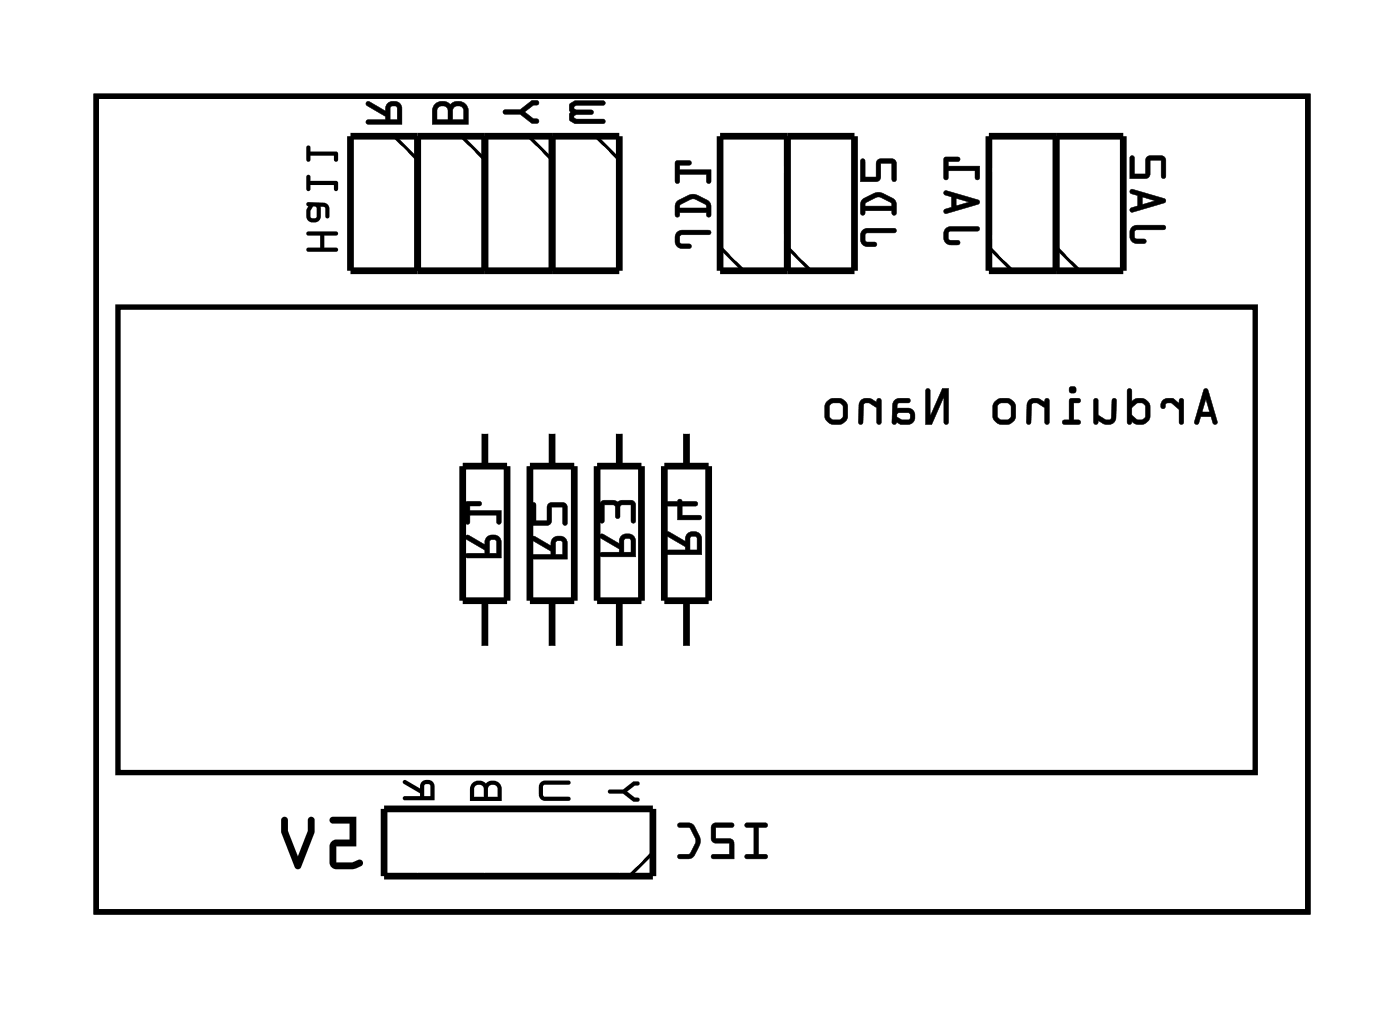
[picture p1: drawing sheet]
<svg xmlns="http://www.w3.org/2000/svg" width="53mm" height="38mm" viewBox="0 0 53 38" stroke-linecap="round" stroke-linejoin="round" font-family="sans-serif">
<path d="M3.6 3.6h45.8v30.8h-45.8zM4.5 11.6h42.9v17.6h-42.9z" fill="none" stroke="#000" stroke-width=".2"/>
<g fill="#000">
<path d="M19 4.2l.7-.1 .4-.3h.2v.1l-.1 .1-.4 .2 .4 .3h.1l.1 .1-.3 .1-.4-.4h-.6zM21.5 3.9l.2-.1h1.1l.1 .1-.1 .1h-1l-.1 .1h.1h.5l.1 .1-.1 .1h-.5l-.1 .1 1.1 .1 .1 .1-1.2 .1-.2-.2zM20.4 29.5h1.1l.1 .1h-.1h-.9l-.1 .4 .1 .1h.9l.1 .1h-1.1l-.1-.2zM23 29.8h.6l.3-.3h.2l.1 .1-.5 .3 .5 .3-.3 .1-.3-.3h-.6z"/>
<path d="M11.6 8.8v.1h.5v.5h-.5v.1h1.2l-.1-.1h-.4v-.5h.4v-.2zM11.6 7.7l.1 .1-.1 .4a.28 .28 0 0 0 .3 .2 .28 .28 0 0 0 .2-.2v-.4h.1l.1 .1v.3h.1v-.5zM11.8 7.8l.2 .1-.1 .3h-.2zM11.6 6.6v.6h.1v-.2h.9v.2h.2l-.1-.4h-1v-.1zM11.6 5.5v.6h.1v-.2h.9v.2h.2l-.1-.4h-1v-.2z"/>
<path d="M11.6 8.8v.1h.5v.5h-.5v.1h1.2l-.1-.1h-.4v-.5h.4v-.2zM11.6 8.8l1.1-.1v.2h-.4v.5h.4l.1 .1h-1.2v-.1h.5v-.5h-.5zM11.6 7.7l.1 .1-.1 .4a.28 .28 0 0 0 .3 .2 .28 .28 0 0 0 .2-.2v-.4h.1h.1v.4h.1v-.5zM11.6 7.7h.8v.5h-.1v-.3l-.1-.1h-.1v.4a.28 .28 0 0 1-.2 .2 .28 .28 0 0 1-.3-.2l.1-.4zM11.8 7.8l.2 .1-.1 .3h-.2zM11.8 7.8l-.1 .4h.2l.1-.3zM11.6 6.6v.6h.1v-.2h.9v.2h.2l-.1-.4h-1v-.1zM11.6 6.6h.1v.2h1l.1 .4h-.2v-.2h-.9v.2h-.1zM11.6 5.5v.6h.1v-.2h.9v.2h.2l-.1-.4h-1v-.2zM11.6 5.5h.1v.2h1l.1 .4h-.2v-.2h-.9v.2h-.1z"/>
<path d="M13.9 3.9v.1l.7 .4v.1h-.7l-.1 .1 .1 .1h1.3v-.6a.31 .31 0 0 0-.4-.3 .31 .31 0 0 0-.2 .4zM14.8 4l.2 .1v.4h-.3z"/>
<path d="M13.8 3.8l.1 .2 .7 .4v.1h-.7a.1 .1 0 0 0-.1 .1 .1 .1 0 0 0 .1 .1h1.3v-.6a.32 .32 0 0 0-.4-.3 .32 .32 0 0 0-.2 .4l-.6-.4zM13.9 3.9l.1-.1 .6 .4a.31 .31 0 0 1 .2-.4 .31 .31 0 0 1 .4 .3v.6h-1.3l-.1-.1 .1-.1h.7v-.1l-.7-.4zM14.8 4l.2 .1v.4h-.3zM14.8 4l-.1 .5h.3v-.4z"/>
<path d="M16.4 3.9l-.1 .3v.5h1.4v-.5a.39 .39 0 0 0-.3-.4 .39 .39 0 0 0-.4 .1l-.2-.1zM16.6 4.1h.3v.4h-.4zM17.2 4.1h.3v.4h-.4z"/>
<path d="M16.4 3.9l-.1 .3v.5h1.4v-.5a.4 .4 0 0 0-.3-.4 .4 .4 0 0 0-.4 .1l-.2-.1zM16.5 3.9l.3-.1 .2 .2a.39 .39 0 0 1 .4-.1 .39 .39 0 0 1 .3 .3v.5h-1.4v-.5zM16.6 4.1h.3v.4h-.4zM16.6 4l-.1 .5h.4v-.5zM17.2 4.1h.3v.4h-.4zM17.2 4l-.1 .5h.4v-.5z"/>
<path d="M19 4.2l.1 .1h.6l.4 .4h.2a.1 .1 0 0 0 .1-.1 .1 .1 0 0 0-.1-.1h-.1l-.4-.3 .4-.2h.1a.1 .1 0 0 0 .1-.1 .1 .1 0 0 0-.1-.1h-.2l-.4 .3zM19 4.2l.7-.1 .4-.3h.2v.1l-.1 .1-.4 .2 .4 .3h.1l.1 .1-.3 .1-.4-.4h-.6z"/>
<path d="M21.6 3.9v.7l.1 .1h1.1a.1 .1 0 0 0 .1-.1 .1 .1 0 0 0-.1-.1l-1.1-.1 .1-.1h.5a.1 .1 0 0 0 .1-.1 .1 .1 0 0 0-.1-.1h-.5l-.1-.1h1.1a.1 .1 0 0 0 .1-.1 .1 .1 0 0 0-.1-.1h-1.1zM21.6 3.9l.1-.1h1.1l.1 .1-.1 .1h-1l-.1 .1 .1 .1h.5l.1 .1h-.6l-.1 .2h1.1l.1 .1-1.2 .1-.2-.2z"/>
<path d="M25.6 8.8l-.1 .4 .3 .2h.3v-.1v-.1h-.4v-.3h1.1l.1-.1-.1-.1h-1zM25.6 7.6l-.1 .5 .1 .1 .1-.2h1v.2h.1v-.6a.8 .8 0 0 0-1.1 0zM25.7 7.7l.5-.2 .5 .2v.2h-1zM25.5 6.1l.1 .8h.1v-.3h1v.3h.2v-.5h-1.2v-.2h.4v-.1z"/>
<path d="M25.6 8.8l-.1 .2 .1 .3 .4 .1a.1 .1 0 0 0 .1-.1 .1 .1 0 0 0-.1-.1h-.3v-.3h1.1a.1 .1 0 0 0 .1-.1 .1 .1 0 0 0-.1-.1h-1zM25.6 8.8l.2-.1h1l.1 .1-.1 .1h-1.1v.3l.4 .1v.1h-.3l-.3-.2zM25.6 7.6l-.1 .5a.1 .1 0 0 0 .1 .1 .1 .1 0 0 0 .1-.1v-.1h1v.1a.1 .1 0 0 0 .1 .1 .1 .1 0 0 0 .1-.1l-.1-.5-.4-.2-.3-.1zM25.6 7.6l.4-.2h.4l.4 .3 .1 .4-.2 .1v-.2h-1v.1l-.1 .1-.1-.4zM25.7 7.7l.5-.2 .4 .2 .1 .2h-1zM25.7 7.7v.2h1v-.2l-.5-.2zM25.5 6.1v.7a.1 .1 0 0 0 .1 .1 .1 .1 0 0 0 .1-.1v-.2h1v.2a.1 .1 0 0 0 .1 .1 .1 .1 0 0 0 .1-.1v-.4h-1.2v-.2h.3a.1 .1 0 0 0 .1 0 .1 .1 0 0 0-.1-.1zM25.5 6.1h.6v.1h-.4v.2h1.2v.5h-.2v-.3h-1v.3h-.1z"/>
<path d="M32.6 8.7l-.1 .5 .3 .1h.3v-.1v-.1h-.4l.1-.3h1l.1-.1-.1-.1h-1zM32.6 7.5l-.1 .5 .1 .1 .1-.1h1v.1h.1v-.5a.8 .8 0 0 0-1.1-.1zM32.7 7.7l.5-.3 .5 .2v.2h-1zM32.5 6v.9l.7-.1 .1-.6h.4v.6h.2v-.6l-.1-.2h-.6l-.1 .7h-.4v-.7z"/>
<path d="M32.6 8.7l-.1 .2 .1 .3 .5 .1a.1 .1 0 0 0 .1-.1 .1 .1 0 0 0-.1-.1h-.4v-.3h1.1a.1 .1 0 0 0 .1-.1 .1 .1 0 0 0-.1-.1h-1zM32.6 8.7l.2-.1h1l.1 .1-.1 .1h-1.1v.3l.4 .1v.1h-.3l-.3-.2zM32.6 7.5l-.1 .5a.1 .1 0 0 0 .1 .1 .1 .1 0 0 0 .1-.1h1a.1 .1 0 0 0 .1 .1 .1 .1 0 0 0 .1-.1l-.1-.4-.4-.3h-.3zM32.6 7.5l.4-.2h.4l.4 .3 .1 .5h-.2v-.2h-1v.2h-.1l-.1-.4zM32.7 7.7l.5-.3 .5 .3v.1h-1zM32.7 7.7v.1h1v-.2l-.4-.2zM32.5 6v.9l.7-.1 .1-.6h.4v.6a.1 .1 0 0 0 .1 .1 .1 .1 0 0 0 .1-.1v-.6l-.1-.2h-.6l-.1 .7h-.4v-.7zM32.6 6h.1v.7h.4l.1-.6 .6-.1 .1 .2v.6h-.2v-.6h-.4l-.1 .6-.7 .1z"/>
<path d="M35.7 8.6v.5l.2 .1h.3h.1l-.1-.1-.3-.1v-.3h1l.1-.1h-.1h-1zM35.7 7.2v.2h.3v.4l-.3 .1v.2l1.3-.4v-.2zM36.1 7.5l.5 .1-.5 .2zM35.7 6v.8l.1-.1v-.3h1.1v.3h.1v-.4h-1.2v-.2h.4l.1-.1z"/>
<path d="M35.7 8.6v.2v.4l.5 .1a.1 .1 0 0 0 .1-.1 .1 .1 0 0 0-.1-.1l-.3-.1v-.2l1-.1a.1 .1 0 0 0 .1-.1 .1 .1 0 0 0-.1-.1h-1zM35.8 8.6h.1h1h.1l-.1 .1h-1v.4l.4 .1h-.1h-.3l-.2-.1zM35.7 7.2v.2h.3v.4l-.3 .1v.2l1.3-.4v-.2zM35.7 7.2l1.3 .4v.1l-1.2 .4-.1-.2 .3-.1v-.4h-.3zM36.1 7.5l.5 .1-.5 .2zM36.1 7.5v.3l.6-.2zM35.7 5.9v.8a.1 .1 0 0 0 .1 .1 .1 .1 0 0 0 .1-.1l-.1-.3h1.1l-.1 .3a.1 .1 0 0 0 .1 .1 .1 .1 0 0 0 .1-.1v-.4h-1.2v-.2h.4a.1 .1 0 0 0 .1-.1 .1 .1 0 0 0-.1-.1zM35.7 6h.6l-.1 .1h-.4v.2h1.2v.4h-.1v-.3h-1.1v.3l-.1 .1z"/>
<path d="M42.8 8.6l-.1 .4 .3 .2h.3v-.1v-.1h-.4v-.3h1.1l.1-.1-.1-.1h-1zM42.7 7.2v.1l.3 .1v.4l-.3 .1 .1 .1 1.3-.4-.1-.1zM43.2 7.4l.5 .2-.5 .1zM42.7 5.9v.8h.7l.1-.6h.4v.6h.2v-.6l-.1-.2h-.6l-.1 .7h-.4v-.7z"/>
<path d="M42.8 8.6l-.1 .2 .1 .3 .4 .1a.1 .1 0 0 0 .1-.1 .1 .1 0 0 0-.1-.1h-.3v-.3h1.1a.1 .1 0 0 0 .1-.1 .1 .1 0 0 0-.1-.1h-1zM42.8 8.6l.2-.1h1l.1 .1-.1 .1h-1.1v.3l.4 .1v.1h-.3l-.3-.2zM42.7 7.2v.1l.3 .1v.4l-.3 .1 .1 .1 1.3-.4-.1-.1zM42.7 7.2l1.3 .3 .1 .1-1.3 .4-.1-.1 .3-.1v-.4l-.2-.1zM43.2 7.4l.5 .2-.5 .1zM43.2 7.4v.3l.5-.1zM42.7 5.9v.9l.7-.1 .1-.6h.4v.6a.1 .1 0 0 0 .1 .1 .1 .1 0 0 0 .1-.1v-.6l-.1-.2h-.7v.7h-.4v-.7zM42.7 5.9h.2v.7h.4l.1-.7h.6l.1 .2v.6h-.2v-.7h-.4l-.1 .7h-.7z"/>
<path d="M45.5 14.7l-.4 1.3h.2l.1-.3h.4l.1 .3h.1v-.1l-.3-1.2zM45.6 15.1l.1 .5h-.3zM44 15.1l-.1 .2a.1 .1 0 0 0 .1 .1 .1 .1 0 0 0 0-.1l.3-.1 .3 .3v.5h.1v-.9h-.1v.1l-.3-.2zM42.6 14.7v1.3h.1l.1-.1 .2 .1h.3l.1-.2v-.6l-.3-.2-.3 .2v-.5zM42.8 15.4l.2-.2 .2 .1 .1 .5h-.3l-.2-.1zM41.4 15.1v.9h.1v-.1a.38 .38 0 0 0 .4 .1 .38 .38 0 0 0 .3-.2v-.7h-.2v.7l-.1 .1-.4-.2v-.6zM40.4 15.1v.8h-.2v.1h.6v-.1h-.2v-.7h.2v-.1zM40.4 14.7a.15 .15 0 0 0 .3 0 .15 .15 0 0 0-.3 0zM38.9 15.1l-.1 .2v.7h.2v-.7l.1-.1 .4 .2v.6h.1v-.9h-.1v.1l-.3-.2zM37.4 15.5a.5 .5 0 0 0 1 0 .5 .5 0 0 0-1 0zM37.8 15.3l.3-.1 .1 .1v.4l-.1 .1-.3 .1-.1-.1zM35 14.7v1.3h.2l.5-1v.9l.1 .1 .1-1.3h-.3l-.4 1v-.9zM33.8 15.1l-.1 .9h.6a.32 .32 0 0 0 .3-.3 .32 .32 0 0 0-.3-.3h-.4v-.1l.1-.1h.4v-.2zM33.9 15.6h.5v.2l-.3 .1-.2-.2zM32.5 15.1v.2v.7h.1v-.7l.1-.1 .4 .2v.6h.2v-.9h-.1l-.1 .1-.3-.2zM31.1 15.5a.5 .5 0 0 0 1 0 .5 .5 0 0 0-1 0zM31.4 15.3l.3-.1 .2 .1v.4l-.1 .1-.3 .1-.1-.1z"/>
<path d="M45.5 14.7l-.4 1.3h.2l.1-.3h.4v.3h.2v-.1l-.3-1.2zM45.5 14.7h.2l.3 1.2v.1h-.2v-.3h-.4l-.1 .3-.2-.1zM45.6 15.1l.1 .5h-.3zM45.6 15l-.2 .6h.3zM43.9 15.1v.2a.11 .11 0 0 0 .1 .1 .11 .11 0 0 0 .1-.1l.2-.1 .3 .3v.4a.1 .1 0 0 0 .1 .1 .1 .1 0 0 0 .1-.1v-.8a.1 .1 0 0 0-.1-.1 .1 .1 0 0 0-.1 .1v.1l-.3-.2zM44 15.1h.4l.2 .1v-.1h.1v.9h-.1v-.5l-.3-.3h-.2l-.2 .2zM42.6 14.7v1.2a.1 .1 0 0 0 .1 .1 .1 .1 0 0 0 .1-.1l.2 .1 .4-.1 .1-.2v-.4l-.4-.3-.3 .2v-.5zM42.6 14.7h.2v.5l.3-.2 .3 .2v.6l-.1 .2h-.3l-.2-.1-.1 .1h-.1zM42.8 15.4l.2-.2 .3 .1v.5h-.3l-.2-.1zM42.8 15.4v.3l.2 .2 .3-.1-.1-.5-.2-.1zM41.4 15.1l-.1 .8a.11 .11 0 0 0 .2 .1 .1 .1 0 0 0 0-.1 .39 .39 0 0 0 .7-.1v-.7a.09 .09 0 0 0-.1-.1 .09 .09 0 0 0-.1 .1v.7l-.2 .1-.3-.2v-.6zM41.4 15.1h.1v.6l.4 .2 .1-.1v-.7h.2v.7a.32 .32 0 0 1-.5 .2l-.2-.1v.1h-.2zM40.4 15.1v.8l-.2-.1a.1 .1 0 0 0-.1 .1 .1 .1 0 0 0 .1 .1h.6a.1 .1 0 0 0 .1-.1 .1 .1 0 0 0-.1-.1l-.2 .1v-.7h.2a.1 .1 0 0 0 .1-.1 .1 .1 0 0 0-.1-.1zM40.4 15.1h.4v.1h-.2v.7h.2v.1h-.6v-.1h.2zM40.4 14.7a.15 .15 0 0 0 .3 0 .15 .15 0 0 0-.3 0zM40.4 14.7a.15 .15 0 0 1 .3 0 .15 .15 0 0 1-.3 0zM38.9 15.1l-.1 .8a.09 .09 0 0 0 .1 .1 .09 .09 0 0 0 .1-.1v-.6l.2-.1 .3 .2v.5a.1 .1 0 0 0 .1 .1 .1 .1 0 0 0 .1-.1v-.8a.11 .11 0 0 0-.2-.1 .1 .1 0 0 0 0 .2l-.3-.2zM38.9 15.1l.3-.1 .3 .2v-.1h.1v.9h-.1v-.6l-.3-.2-.2 .1v.7h-.2v-.7zM37.4 15.5a.51 .51 0 0 0 1 0 .51 .51 0 0 0-1 0zM37.4 15.5a.5 .5 0 0 1 1 0 .5 .5 0 0 1-1 0zM37.8 15.3l.3-.1 .1 .1v.4l-.1 .1h-.4zM37.7 15.3v.5l.1 .1 .3-.1 .1-.1v-.4l-.1-.1zM35 14.7v1.3h.2l.5-1v.9a.1 .1 0 0 0 .1 .1 .1 .1 0 0 0 .1-.1v-1.2h-.3l-.4 1v-.9zM35 14.7l.2 .1v.9l.4-1h.3l-.1 1.3-.1-.1v-.9l-.5 1h-.2zM33.8 15.1l-.1 .8a.09 .09 0 0 0 .1 .1 .09 .09 0 0 0 .1-.1l.4 .1a.32 .32 0 0 0 .3-.3 .32 .32 0 0 0-.3-.3h-.4l.1-.2h.3a.1 .1 0 0 0 .1-.1 .1 .1 0 0 0-.1-.1zM33.8 15.1h.6v.1h-.4l-.1 .1v.1h.4a.31 .31 0 0 1 .3 .3 .31 .31 0 0 1-.3 .3h-.6zM33.9 15.6h.4l.1 .2-.3 .1-.2-.2zM33.9 15.6v.1l.2 .2 .3-.1v-.2zM32.5 15.1l-.1 .8a.09 .09 0 0 0 .1 .1 .09 .09 0 0 0 .1-.1v-.6l.3-.1 .2 .2v.5a.1 .1 0 0 0 .1 .1 .1 .1 0 0 0 .1-.1v-.8a.1 .1 0 0 0-.1-.1 .11 .11 0 0 0-.1 .2l-.3-.2zM32.6 15.1l.2-.1 .3 .2 .1-.1h.1v.9h-.1l-.1-.6-.2-.2-.3 .1v.7h-.1v-.7zM31.1 15.5a.51 .51 0 0 0 1 0 .51 .51 0 0 0-1 0zM31.1 15.5a.5 .5 0 0 1 1 0 .5 .5 0 0 1-1 0zM31.4 15.3l.3-.1 .1 .1 .1 .4-.1 .1h-.4zM31.4 15.3l-.1 .5 .2 .1 .3-.1 .1-.1v-.4l-.2-.1z"/>
<path d="M3.6 3.6v30.8h45.8v-30.8zM3.6 3.6h45.8v30.8h-45.8z"/>
<path d="M12.5 30.9v.2h.7v.6l-.7 .1v.2v.7l.2 .1h.6l.3-.1a.13 .13 0 0 0 .1-.2 .13 .13 0 0 0-.2 0l-.2 .1h-.6v-.6h.8v-1.2zM12.5 30.9l1-.1v1.2h-.8v.6h.6l.2-.1a.13 .13 0 0 1 .2 .1 .13 .13 0 0 1-.1 .1l-.3 .1h-.6l-.2-.1v-.7v-.2l.7-.1v-.6h-.7zM10.7 30.9l-.1 .5 .5 1.3 .2 .1 .1-.1 .5-1.3v-.4a.13 .13 0 0 0-.1-.2 .14 .14 0 0 0-.2 .2v.4l-.3 .9-.4-.9v-.5zM10.7 30.9h.2v.5l.4 .9 .3-.9v-.4a.14 .14 0 0 1 .2-.2 .13 .13 0 0 1 .1 .2v.4l-.5 1.3-.1 .1-.2-.1-.5-1.3z"/>
<path d="M12.5 30.9v.2h.7v.6l-.7 .1v.2v.7l.2 .1h.8a.17 .17 0 0 0 .2-.1 .17 .17 0 0 0-.1-.2l-.3 .1h-.6v-.6h.8v-1.2zM10.7 30.9l-.1 .5 .5 1.3 .2 .1 .1-.1 .5-1.3v-.4a.13 .13 0 0 0-.1-.2 .14 .14 0 0 0-.2 .2v.4l-.3 .9-.4-.9v-.5z"/>
<path d="M15.2 29.5l.1 .1 .6 .4v.1h-.6l-.1 .1h.1h1.1v-.5a.28 .28 0 0 0-.3-.2 .28 .28 0 0 0-.2 .3zM16.1 29.6l.2 .1v.4h-.3z"/>
<path d="M15.2 29.5l.1 .1 .6 .4v.1h-.6l-.1 .1h.1h1.1v-.5a.28 .28 0 0 0-.3-.2 .28 .28 0 0 0-.2 .3zM15.2 29.5l.7 .3a.28 .28 0 0 1 .2-.4 .28 .28 0 0 1 .3 .3v.5h-1.1h-.1l.1-.1h.6v-.1l-.6-.4zM16.1 29.6l.2 .1v.4h-.3zM16.1 29.6l-.1 .5h.3v-.4z"/>
<path d="M17.6 20.2v.2l.7 .4v.1h-.7v.1l.1 .1h1.2v-.6a.32 .32 0 0 0-.3-.3 .32 .32 0 0 0-.3 .4zM18.5 20.4h.3v.5h-.3zM17.6 19v.8l.2-.1v-.2h1v.2h.1v-.4h-1.1v-.2h.4v-.1z"/>
<path d="M17.6 20.2v.2l.7 .4v.1h-.6a.1 .1 0 0 0-.1 .1 .1 .1 0 0 0 .1 .1h1.3v-.6a.32 .32 0 0 0-.4-.3 .32 .32 0 0 0-.3 .4l-.6-.4zM17.6 20.2h.1l.6 .4a.31 .31 0 0 1 .3-.4 .31 .31 0 0 1 .3 .3v.6h-1.2l-.1-.1v-.1h.7v-.1l-.7-.4zM18.5 20.4h.3v.5h-.3zM18.5 20.4v.5h.3v-.5zM17.6 18.9v.8a.1 .1 0 0 0 .1 .1 .1 .1 0 0 0 .1-.1v-.2h1v.2a.1 .1 0 0 0 .1 .1 .1 .1 0 0 0 .1-.1v-.4h-1.2v-.2h.3a.1 .1 0 0 0 .1-.1 .1 .1 0 0 0-.1-.1zM17.6 19h.6l-.1 .1h-.3v.2h1.1v.4h-.1v-.3h-1l-.1 .3-.1 .1z"/>
<path d="M17.9 29.6l-.1 .2v.4h1.2l-.1-.5-.1-.2h-.2a.3 .3 0 0 1-.5 0zM18 29.7h.2l.1 .4h-.4zM18.5 29.7h.3v.4h-.4z"/>
<path d="M17.9 29.6l-.1 .2v.4h1.2v-.4a.35 .35 0 0 0-.3-.3 .35 .35 0 0 0-.3 .1l-.3-.1zM17.9 29.6l.2-.1 .3 .1 .4-.1 .1 .2 .1 .5h-1.2v-.4zM18 29.7h.2l.1 .4h-.4zM18 29.7l-.1 .4h.4l-.1-.4zM18.5 29.7h.3v.4h-.4zM18.5 29.7l-.1 .4h.4v-.4z"/>
<path d="M20.1 20.3v.1l.7 .4v.1h-.7v.2h.1h1.2v-.6a.31 .31 0 0 0-.3-.3 .31 .31 0 0 0-.3 .4zM21 20.4l.3 .1v.4h-.3zM20.1 19v.8h.7l.1-.7h.4v.7h.1v-.7l-.1-.1h-.6v.7h-.4v-.7z"/>
<path d="M20.1 20.3v.1l.7 .4v.1h-.6a.1 .1 0 0 0-.1 .1 .1 .1 0 0 0 .1 .1h1.3v-.6a.32 .32 0 0 0-.4-.3 .32 .32 0 0 0-.3 .4l-.6-.4zM20.1 20.3h.1l.6 .3a.31 .31 0 0 1 .3-.4 .31 .31 0 0 1 .3 .3v.6h-1.2h-.1v-.2h.7v-.1l-.7-.4zM21 20.5h.3v.4h-.3zM21 20.4v.5h.3v-.4zM20.1 19v.9l.7-.1 .1-.7h.4v.7a.1 .1 0 0 0 .1 .1 .1 .1 0 0 0 .1-.1v-.7l-.2-.1h-.6v.7h-.4v-.7zM20.1 19h.1v.7h.5v-.7h.6l.1 .1v.7h-.1v-.7h-.5v.7h-.7z"/>
<path d="M20.4 29.5v.5l.1 .2h1.1l-.1-.1h-.9l-.1-.1 .1-.4h.9h.1l-.1-.1zM20.4 29.5h1.1l.1 .1h-.1h-.9l-.1 .4 .1 .1h.9l.1 .1h-1.1l-.1-.2z"/>
<path d="M22.7 20.2v.1l.7 .4v.2h-.7v.1h.1h1.2v-.6a.32 .32 0 0 0-.3-.2 .32 .32 0 0 0-.3 .3zM23.6 20.4h.2l.1 .5h-.3zM22.7 18.9v.9l.1-.1v-.6h.4l.1 .4v.1l.1-.1 .1-.4h.4v.6h.1v-.6l-.1-.2z"/>
<path d="M22.7 20.2v.1l.7 .4v.2l-.6-.1a.1 .1 0 0 0-.1 .1 .1 .1 0 0 0 .1 .1h1.2v-.6a.32 .32 0 0 0-.3-.3 .32 .32 0 0 0-.3 .4l-.6-.3zM22.7 20.2h.1l.6 .3a.31 .31 0 0 1 .3-.3 .31 .31 0 0 1 .3 .2v.6h-1.2h-.1v-.1h.7v-.2l-.7-.4zM23.6 20.4h.2l.1 .5h-.3zM23.6 20.4v.5h.3v-.5zM22.7 18.9v.8a.1 .1 0 0 0 .1 .1 .1 .1 0 0 0 0-.1v-.6h.4v.4a.1 .1 0 0 0 .1 .1 .1 .1 0 0 0 .1-.1l.1-.4h.4l-.1 .6a.1 .1 0 0 0 .1 .1 .1 .1 0 0 0 .1-.1v-.6l-.1-.2zM22.7 18.9h1.2l.1 .2v.6h-.1v-.6h-.4l-.1 .4-.1 .1v-.1l-.1-.4h-.4v.6h-.1z"/>
<path d="M23 29.8v.2h.6l.3 .3 .3-.1-.5-.3 .5-.3-.1-.1h-.2l-.3 .3zM23 29.8h.6l.3-.3h.2l.1 .1-.5 .3 .5 .3-.3 .1-.3-.3h-.6z"/>
<path d="M25.2 20.1v.1l.7 .4v.2h-.7v.1h.1h1.2v-.6a.32 .32 0 0 0-.3-.2 .32 .32 0 0 0-.3 .3zM26.1 20.3h.2v.5h-.2zM25.2 19v.1h.4v.5h.9l-.1-.1h-.6v-.4h.5v-.2h-.5l-.1-.1-.1 .1z"/>
<path d="M25.2 20.1v.1l.7 .4v.2h-.6a.1 .1 0 0 0-.1 .1 .1 .1 0 0 0 .1 .1h1.2v-.7a.32 .32 0 0 0-.3-.2 .32 .32 0 0 0-.3 .3l-.6-.3zM25.2 20.1h.1l.6 .4a.31 .31 0 0 1 .3-.4 .31 .31 0 0 1 .3 .2v.6h-1.2h-.1v-.1h.7v-.2l-.7-.4zM26.1 20.3h.2v.5h-.2zM26.1 20.3v.5h.3l-.1-.5zM25.2 19v.1h.4v.5h.8a.1 .1 0 0 0 .1-.1 .1 .1 0 0 0-.1-.1l-.6 .1v-.4h.5a.1 .1 0 0 0 .1-.1 .1 .1 0 0 0-.1-.1h-.5a.09 .09 0 0 0-.1-.1 .09 .09 0 0 0-.1 .1zM25.2 19l.4-.1h.1h.1h.5v.2h-.5v.4h.6l.1 .1h-.9v-.5h-.4z"/>
<path d="M28.2 31.1v.1h.3v1.1h-.3v.1h.8v-.1h-.3v-1.1h.3v-.1zM26.9 31.1v.6l.2 .1h.5v.5h-.6l-.1 .1h.8v-.7h-.6v-.5h.6v-.1zM25.6 31.1l.1 .1 .4 .1 .2 .5-.2 .4-.4 .1-.1 .1h.1a.6 .6 0 0 0 .8-.6l-.1-.2-.2-.4-.2-.1z"/>
<path d="M28.2 31.1v.1h.3v1.1l-.3-.1a.1 .1 0 0 0-.1 .1 .1 .1 0 0 0 .1 .1h.7a.1 .1 0 0 0 .1-.1 .1 .1 0 0 0-.1-.1l-.2 .1v-1.1l.2 .1a.1 .1 0 0 0 .1-.1 .1 .1 0 0 0-.1-.1zM28.2 31.1h.8v.1h-.3v1.1h.3v.1h-.8v-.1h.3v-1.1h-.3zM26.9 31.1v.7h.7v.5l-.6-.1a.1 .1 0 0 0-.1 .1 .1 .1 0 0 0 .1 .1h.8l-.1-.7h-.6v-.5l.6 .1a.1 .1 0 0 0 .1-.1 .1 .1 0 0 0-.1-.1zM26.9 31.1h.8v.1h-.7v.5h.7v.7h-.8l.1-.1h.6v-.5h-.5l-.2-.1zM25.6 31.1l.1 .1 .4 .1 .2 .5-.2 .4h-.4a.1 .1 0 0 0-.1 .1 .1 .1 0 0 0 .1 .1l.5-.1 .3-.5-.3-.7zM25.6 31.1h.6l.2 .5a.83 .83 0 0 1-.3 .8h-.4l-.1-.1h.1h.4l.2-.4v-.3l-.2-.3-.4-.1z"/>
</g>
<g fill="none" stroke="#000" stroke-width=".25">
<path d="M13.2 5.1h10.2v5.1h-10.2zM15.8 5.1v5.1M17.5 17.6h1.7v5.1h-1.7zM18.3 16.3v1.3M18.3 5.1v5.1M20 17.6h1.7v5.1h-1.7zM20.9 5.1v5.1M20.9 16.3v1.3M22.6 17.6h1.6v5.1h-1.6zM23.4 16.3v1.3M25.1 17.6h1.7v5.1h-1.7zM25.9 16.3v1.3"/>
<path d="M27.2 5.1h5.1v5.1h-5.1zM29.8 5.1v5.1M37.4 5.1h5.1v5.1h-5.1zM39.9 5.1v5.1M14.5 30.5h10.2v2.6h-10.2zM18.3 22.7v1.8M20.9 22.7v1.8M23.4 22.7v1.8M25.9 22.7v1.8"/>
</g>
<path d="M14.9 5.1l.9 .9M17.4 5.1l.9 .9M20 5.1l.9 .9M22.5 5.1l.9 .9M27.2 9.3l.9 .9M29.8 9.3l.8 .9M37.4 9.3l.9 .9M39.9 9.3l.9 .9M24.7 32.2l-.9 .9" fill="none" stroke="#000" stroke-width=".13"/>
<circle cx="46.3" cy="31.8" r="1.6" fill="#fff"/>
<circle cx="46.3" cy="31.8" r="1.6" fill="none" stroke="#fff" stroke-width=".25"/>
<circle cx="6.9" cy="31.8" r="1.6" fill="#fff"/>
<circle cx="6.9" cy="31.8" r="1.6" fill="none" stroke="#fff" stroke-width=".25"/>
<circle cx="46.3" cy="6.4" r="1.6" fill="#fff"/>
<circle cx="46.3" cy="6.4" r="1.6" fill="none" stroke="#fff" stroke-width=".25"/>
<circle cx="6.9" cy="6.4" r="1.6" fill="#fff"/>
<circle cx="6.9" cy="6.4" r="1.6" fill="none" stroke="#fff" stroke-width=".25"/>
<circle cx="8.2" cy="12.8" r=".67" fill="#fff"/>
<circle cx="8.2" cy="12.8" r=".67" fill="none" stroke="#fff" stroke-width=".69" stroke-linecap="butt"/>
<path d="M7.5 12.1h1.3v1.3h-1.3z" fill="#fff"/>
<path d="M7.5 12.1h1.3v1.3h-1.3z" fill="none" stroke="#fff" stroke-width=".69" stroke-linecap="butt"/>
<circle cx="10.7" cy="12.8" r=".67" fill="#fff"/>
<circle cx="10.7" cy="12.8" r=".67" fill="none" stroke="#fff" stroke-width=".69" stroke-linecap="butt"/>
<circle cx="13.2" cy="12.8" r=".67" fill="#fff"/>
<circle cx="13.2" cy="12.8" r=".67" fill="none" stroke="#fff" stroke-width=".69" stroke-linecap="butt"/>
<circle cx="15.8" cy="12.8" r=".67" fill="#fff"/>
<circle cx="15.8" cy="12.8" r=".67" fill="none" stroke="#fff" stroke-width=".69" stroke-linecap="butt"/>
<circle cx="18.3" cy="12.8" r=".67" fill="#fff"/>
<circle cx="18.3" cy="12.8" r=".67" fill="none" stroke="#fff" stroke-width=".69" stroke-linecap="butt"/>
<circle cx="20.9" cy="12.8" r=".67" fill="#fff"/>
<circle cx="20.9" cy="12.8" r=".67" fill="none" stroke="#fff" stroke-width=".69" stroke-linecap="butt"/>
<circle cx="23.4" cy="12.8" r=".67" fill="#fff"/>
<circle cx="23.4" cy="12.8" r=".67" fill="none" stroke="#fff" stroke-width=".69" stroke-linecap="butt"/>
<circle cx="25.9" cy="12.8" r=".67" fill="#fff"/>
<circle cx="25.9" cy="12.8" r=".67" fill="none" stroke="#fff" stroke-width=".69" stroke-linecap="butt"/>
<circle cx="28.5" cy="12.8" r=".67" fill="#fff"/>
<circle cx="28.5" cy="12.8" r=".67" fill="none" stroke="#fff" stroke-width=".69" stroke-linecap="butt"/>
<circle cx="31" cy="12.8" r=".67" fill="#fff"/>
<circle cx="31" cy="12.8" r=".67" fill="none" stroke="#fff" stroke-width=".69" stroke-linecap="butt"/>
<circle cx="33.6" cy="12.8" r=".67" fill="#fff"/>
<circle cx="33.6" cy="12.8" r=".67" fill="none" stroke="#fff" stroke-width=".69" stroke-linecap="butt"/>
<circle cx="36.1" cy="12.8" r=".67" fill="#fff"/>
<circle cx="36.1" cy="12.8" r=".67" fill="none" stroke="#fff" stroke-width=".69" stroke-linecap="butt"/>
<circle cx="38.6" cy="12.8" r=".67" fill="#fff"/>
<circle cx="38.6" cy="12.8" r=".67" fill="none" stroke="#fff" stroke-width=".69" stroke-linecap="butt"/>
<circle cx="41.2" cy="12.8" r=".67" fill="#fff"/>
<circle cx="41.2" cy="12.8" r=".67" fill="none" stroke="#fff" stroke-width=".69" stroke-linecap="butt"/>
<circle cx="43.7" cy="12.8" r=".67" fill="#fff"/>
<circle cx="43.7" cy="12.8" r=".67" fill="none" stroke="#fff" stroke-width=".69" stroke-linecap="butt"/>
<circle cx="8.2" cy="28" r=".67" fill="#fff"/>
<circle cx="8.2" cy="28" r=".67" fill="none" stroke="#fff" stroke-width=".69" stroke-linecap="butt"/>
<circle cx="10.7" cy="28" r=".67" fill="#fff"/>
<circle cx="10.7" cy="28" r=".67" fill="none" stroke="#fff" stroke-width=".69" stroke-linecap="butt"/>
<circle cx="13.2" cy="28" r=".67" fill="#fff"/>
<circle cx="13.2" cy="28" r=".67" fill="none" stroke="#fff" stroke-width=".69" stroke-linecap="butt"/>
<circle cx="15.8" cy="28" r=".67" fill="#fff"/>
<circle cx="15.8" cy="28" r=".67" fill="none" stroke="#fff" stroke-width=".69" stroke-linecap="butt"/>
<circle cx="18.3" cy="28" r=".67" fill="#fff"/>
<circle cx="18.3" cy="28" r=".67" fill="none" stroke="#fff" stroke-width=".69" stroke-linecap="butt"/>
<circle cx="20.9" cy="28" r=".67" fill="#fff"/>
<circle cx="20.9" cy="28" r=".67" fill="none" stroke="#fff" stroke-width=".69" stroke-linecap="butt"/>
<circle cx="23.4" cy="28" r=".67" fill="#fff"/>
<circle cx="23.4" cy="28" r=".67" fill="none" stroke="#fff" stroke-width=".69" stroke-linecap="butt"/>
<circle cx="25.9" cy="28" r=".67" fill="#fff"/>
<circle cx="25.9" cy="28" r=".67" fill="none" stroke="#fff" stroke-width=".69" stroke-linecap="butt"/>
<circle cx="28.5" cy="28" r=".67" fill="#fff"/>
<circle cx="28.5" cy="28" r=".67" fill="none" stroke="#fff" stroke-width=".69" stroke-linecap="butt"/>
<circle cx="31" cy="28" r=".67" fill="#fff"/>
<circle cx="31" cy="28" r=".67" fill="none" stroke="#fff" stroke-width=".69" stroke-linecap="butt"/>
<circle cx="33.6" cy="28" r=".67" fill="#fff"/>
<circle cx="33.6" cy="28" r=".67" fill="none" stroke="#fff" stroke-width=".69" stroke-linecap="butt"/>
<circle cx="36.1" cy="28" r=".67" fill="#fff"/>
<circle cx="36.1" cy="28" r=".67" fill="none" stroke="#fff" stroke-width=".69" stroke-linecap="butt"/>
<circle cx="38.6" cy="28" r=".67" fill="#fff"/>
<circle cx="38.6" cy="28" r=".67" fill="none" stroke="#fff" stroke-width=".69" stroke-linecap="butt"/>
<circle cx="41.2" cy="28" r=".67" fill="#fff"/>
<circle cx="41.2" cy="28" r=".67" fill="none" stroke="#fff" stroke-width=".69" stroke-linecap="butt"/>
<circle cx="43.7" cy="28" r=".67" fill="#fff"/>
<circle cx="43.7" cy="28" r=".67" fill="none" stroke="#fff" stroke-width=".69" stroke-linecap="butt"/>
<circle cx="25.9" cy="25.5" r=".7" fill="#fff"/>
<circle cx="25.9" cy="25.5" r=".7" fill="none" stroke="#fff" stroke-width=".76" stroke-linecap="butt"/>
<circle cx="25.9" cy="15.3" r=".7" fill="#fff"/>
<circle cx="25.9" cy="15.3" r=".7" fill="none" stroke="#fff" stroke-width=".76" stroke-linecap="butt"/>
<circle cx="23.4" cy="25.5" r=".7" fill="#fff"/>
<circle cx="23.4" cy="25.5" r=".7" fill="none" stroke="#fff" stroke-width=".76" stroke-linecap="butt"/>
<circle cx="23.4" cy="15.3" r=".7" fill="#fff"/>
<circle cx="23.4" cy="15.3" r=".7" fill="none" stroke="#fff" stroke-width=".76" stroke-linecap="butt"/>
<circle cx="20.9" cy="25.5" r=".7" fill="#fff"/>
<circle cx="20.9" cy="25.5" r=".7" fill="none" stroke="#fff" stroke-width=".76" stroke-linecap="butt"/>
<circle cx="20.9" cy="15.3" r=".7" fill="#fff"/>
<circle cx="20.9" cy="15.3" r=".7" fill="none" stroke="#fff" stroke-width=".76" stroke-linecap="butt"/>
<circle cx="18.3" cy="25.5" r=".7" fill="#fff"/>
<circle cx="18.3" cy="25.5" r=".7" fill="none" stroke="#fff" stroke-width=".76" stroke-linecap="butt"/>
<circle cx="18.3" cy="15.3" r=".7" fill="#fff"/>
<circle cx="18.3" cy="15.3" r=".7" fill="none" stroke="#fff" stroke-width=".76" stroke-linecap="butt"/>
<circle cx="14.5" cy="6.4" r=".74" fill="#fff"/>
<circle cx="14.5" cy="6.4" r=".74" fill="none" stroke="#fff" stroke-width=".76" stroke-linecap="butt"/>
<circle cx="14.5" cy="9" r=".74" fill="#fff"/>
<circle cx="14.5" cy="9" r=".74" fill="none" stroke="#fff" stroke-width=".76" stroke-linecap="butt"/>
<circle cx="17.1" cy="6.4" r=".74" fill="#fff"/>
<circle cx="17.1" cy="6.4" r=".74" fill="none" stroke="#fff" stroke-width=".76" stroke-linecap="butt"/>
<circle cx="17.1" cy="9" r=".74" fill="#fff"/>
<circle cx="17.1" cy="9" r=".74" fill="none" stroke="#fff" stroke-width=".76" stroke-linecap="butt"/>
<circle cx="19.6" cy="6.4" r=".74" fill="#fff"/>
<circle cx="19.6" cy="6.4" r=".74" fill="none" stroke="#fff" stroke-width=".76" stroke-linecap="butt"/>
<circle cx="19.6" cy="9" r=".74" fill="#fff"/>
<circle cx="19.6" cy="9" r=".74" fill="none" stroke="#fff" stroke-width=".76" stroke-linecap="butt"/>
<circle cx="22.1" cy="6.4" r=".74" fill="#fff"/>
<circle cx="22.1" cy="6.4" r=".74" fill="none" stroke="#fff" stroke-width=".76" stroke-linecap="butt"/>
<circle cx="22.1" cy="9" r=".74" fill="#fff"/>
<circle cx="22.1" cy="9" r=".74" fill="none" stroke="#fff" stroke-width=".76" stroke-linecap="butt"/>
<circle cx="23.4" cy="31.8" r=".74" fill="#fff"/>
<circle cx="23.4" cy="31.8" r=".74" fill="none" stroke="#fff" stroke-width=".76" stroke-linecap="butt"/>
<circle cx="20.9" cy="31.8" r=".74" fill="#fff"/>
<circle cx="20.9" cy="31.8" r=".74" fill="none" stroke="#fff" stroke-width=".76" stroke-linecap="butt"/>
<circle cx="18.3" cy="31.8" r=".74" fill="#fff"/>
<circle cx="18.3" cy="31.8" r=".74" fill="none" stroke="#fff" stroke-width=".76" stroke-linecap="butt"/>
<circle cx="15.8" cy="31.8" r=".74" fill="#fff"/>
<circle cx="15.8" cy="31.8" r=".74" fill="none" stroke="#fff" stroke-width=".76" stroke-linecap="butt"/>
<circle cx="31" cy="9" r=".74" fill="#fff"/>
<circle cx="31" cy="9" r=".74" fill="none" stroke="#fff" stroke-width=".76" stroke-linecap="butt"/>
<circle cx="31" cy="6.4" r=".74" fill="#fff"/>
<circle cx="31" cy="6.4" r=".74" fill="none" stroke="#fff" stroke-width=".76" stroke-linecap="butt"/>
<circle cx="28.5" cy="9" r=".74" fill="#fff"/>
<circle cx="28.5" cy="9" r=".74" fill="none" stroke="#fff" stroke-width=".76" stroke-linecap="butt"/>
<circle cx="28.5" cy="6.4" r=".74" fill="#fff"/>
<circle cx="28.5" cy="6.4" r=".74" fill="none" stroke="#fff" stroke-width=".76" stroke-linecap="butt"/>
<circle cx="41.2" cy="9" r=".74" fill="#fff"/>
<circle cx="41.2" cy="9" r=".74" fill="none" stroke="#fff" stroke-width=".76" stroke-linecap="butt"/>
<circle cx="41.2" cy="6.4" r=".74" fill="#fff"/>
<circle cx="41.2" cy="6.4" r=".74" fill="none" stroke="#fff" stroke-width=".76" stroke-linecap="butt"/>
<circle cx="38.6" cy="9" r=".74" fill="#fff"/>
<circle cx="38.6" cy="9" r=".74" fill="none" stroke="#fff" stroke-width=".76" stroke-linecap="butt"/>
<circle cx="38.6" cy="6.4" r=".74" fill="#fff"/>
<circle cx="38.6" cy="6.4" r=".74" fill="none" stroke="#fff" stroke-width=".76" stroke-linecap="butt"/>
</svg>
